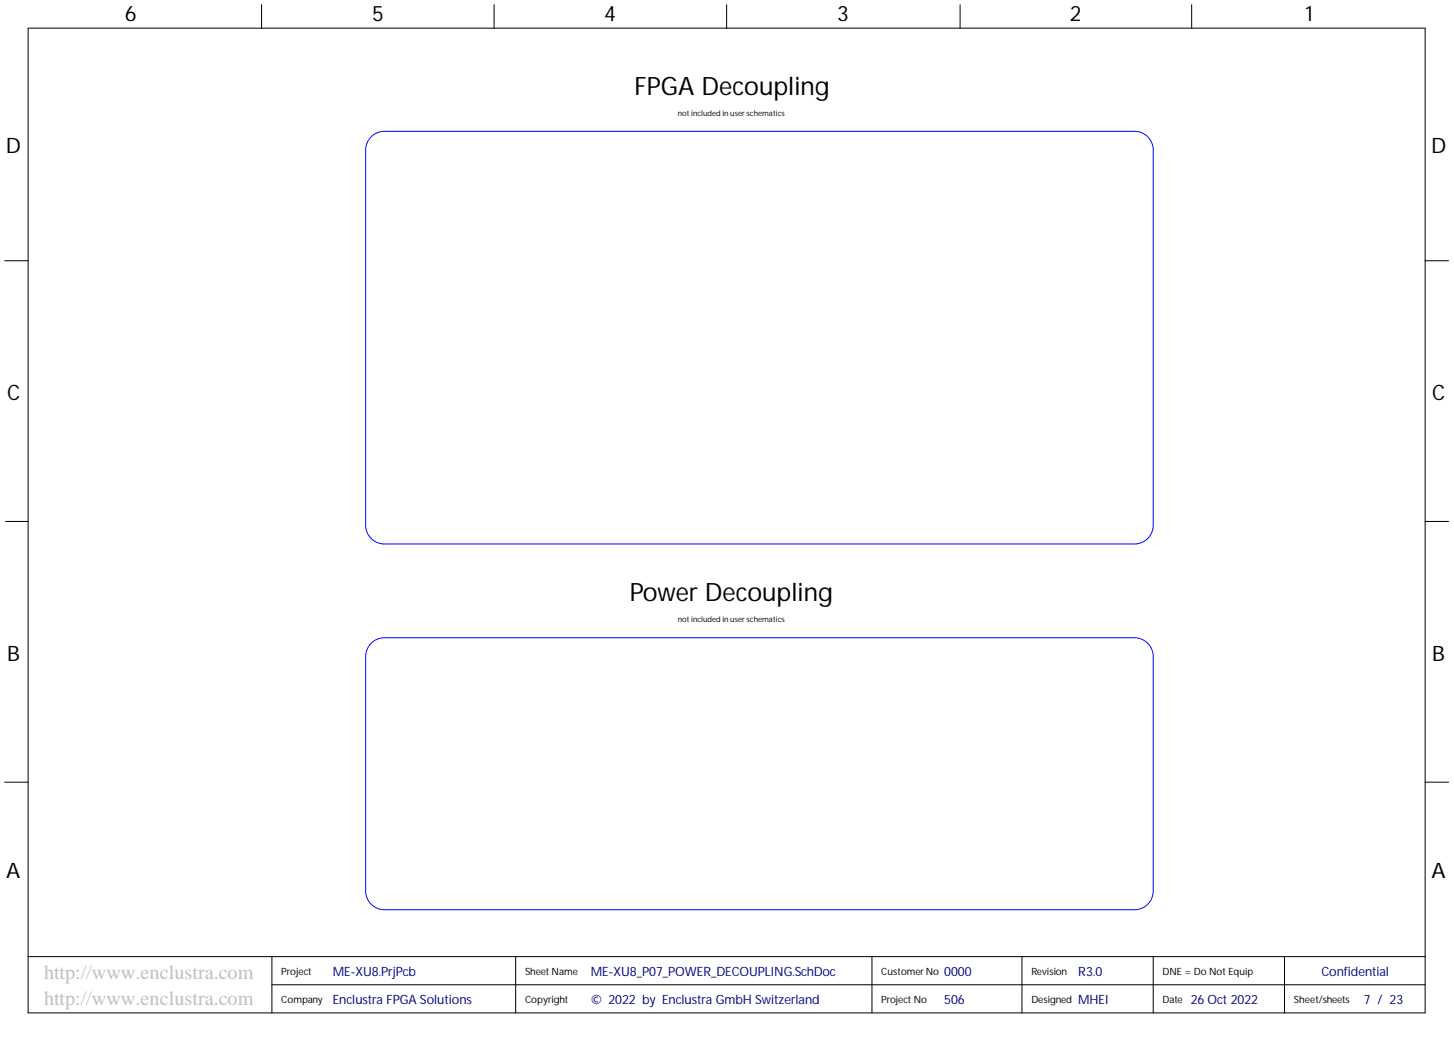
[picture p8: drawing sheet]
<svg xmlns="http://www.w3.org/2000/svg" width="393mm" height="282mm" viewBox="0 0 393 282" stroke-linecap="round" stroke-linejoin="round" font-family="sans-serif">
<defs><g id="words">
<g font-size="6.8">
<text x="171.6" y="25.7">FPGA Decoupling</text>
<text x="170.4" y="162.7">Power Decoupling</text>
</g>
<g font-size="5.8">
<text x="33.7" y="5.7">6</text>
<text x="100.7" y="5.7">5</text>
<text x="163.4" y="5.7">4</text>
<text x="226.5" y="5.7">3</text>
<text x="289.4" y="5.7">2</text>
<text x="353.1" y="5.7">1</text>
<text x="1.6" y="41.4">D</text>
<text x="387.1" y="41.4">D</text>
<text x="1.9" y="108.2">C</text>
<text x="387.5" y="108.2">C</text>
<text x="1.9" y="178.7">B</text>
<text x="387.5" y="178.7">B</text>
<text x="1.7" y="237.5">A</text>
<text x="387.2" y="237.5">A</text>
</g>
<g font-size="5.5" fill="#c0c0c0">
<text x="11.9" y="264.9">http://www.enclustra.com</text>
<text x="11.9" y="271.8">http://www.enclustra.com</text>
</g>
<g font-size="3.5" fill="#000080">
<text x="90" y="264">ME-XU8.PrjPcb</text>
<text x="159.8" y="264">ME-XU8_P07_POWER_DECOUPLING.SchDoc</text>
<text x="255.4" y="264">0000</text>
<text x="357.5" y="264">Confidential</text>
<text x="90" y="271.6">Enclustra FPGA Solutions</text>
<text x="159.8" y="271.6">© 2022 by Enclustra GmbH Switzerland</text>
<text x="255.4" y="271.6">506</text>
<text x="291.7" y="271.6">MHEI</text>
<text x="322.1" y="271.6">26 Oct 2022</text>
<text x="369" y="271.6">7 / 23</text>
</g>
<text font-size="3.5" fill="#00007c" x="291.7" y="264">R3.0</text>
<g font-size="2.7">
<text x="76.1" y="263.7">Project</text>
<text x="142" y="263.7">Sheet Name</text>
<text x="238.4" y="263.7">Customer No</text>
<text x="279" y="263.7">Revision</text>
<text x="314.5" y="263.7">DNE = Do Not Equip</text>
<text x="76.1" y="271.3">Company</text>
<text x="142" y="271.3">Copyright</text>
<text x="238.4" y="271.3">Project No</text>
<text x="279" y="271.3">Designed</text>
<text x="314.5" y="271.3">Date</text>
<text x="350" y="271.3">Sheet/sheets</text>
</g>
<g font-size="2.1">
<text x="183.4" y="31.3">not included in user schematics</text>
<text x="183.4" y="168.3">not included in user schematics</text>
</g>
</g></defs>
<g fill="none" stroke="#000" stroke-width=".27">
<path d="M7.6 7.6h377.9v266.4h-377.9zM70.8 1.3v6.3M133.7 1.3v6.3M196.6 1.3v6.3M259.7 1.3v6.3M322.4 1.3v6.3M1.3 70.5h6.3M385.5 70.5h6.4M1.5 141.1h6.1M385.5 141.1h6.4M1.3 211.6h6.3M385.5 211.6h6.4"/>
<path d="M7.6 258.8h377.9M73.6 258.8v15.2M139.5 258.8v15.2M235.9 258.8v15.2M276.5 258.8v15.2M312 258.8v15.2M347.5 258.8v15.2M73.6 266.4h311.9"/>
</g>
<path d="M100.7 36.7a5.1 5.1 0 0 1 3.3-1.2h202.9a5.1 5.1 0 0 1 5.1 5.1v101.5a5.1 5.1 0 0 1-5.1 5h-202.9a5.1 5.1 0 0 1-5.1-5v-101.5a5.1 5.1 0 0 1 1.8-3.9zM100.7 173.7a5.1 5.1 0 0 1 3.3-1.2h202.9a5.1 5.1 0 0 1 5.1 5.1v63.4a5.1 5.1 0 0 1-5.1 5.1h-202.9a5.1 5.1 0 0 1-5.1-5.1v-63.4a5.1 5.1 0 0 1 1.8-3.9z" fill="none" stroke="#00f" stroke-width=".27"/>
<use href="#words"/>
</svg>
